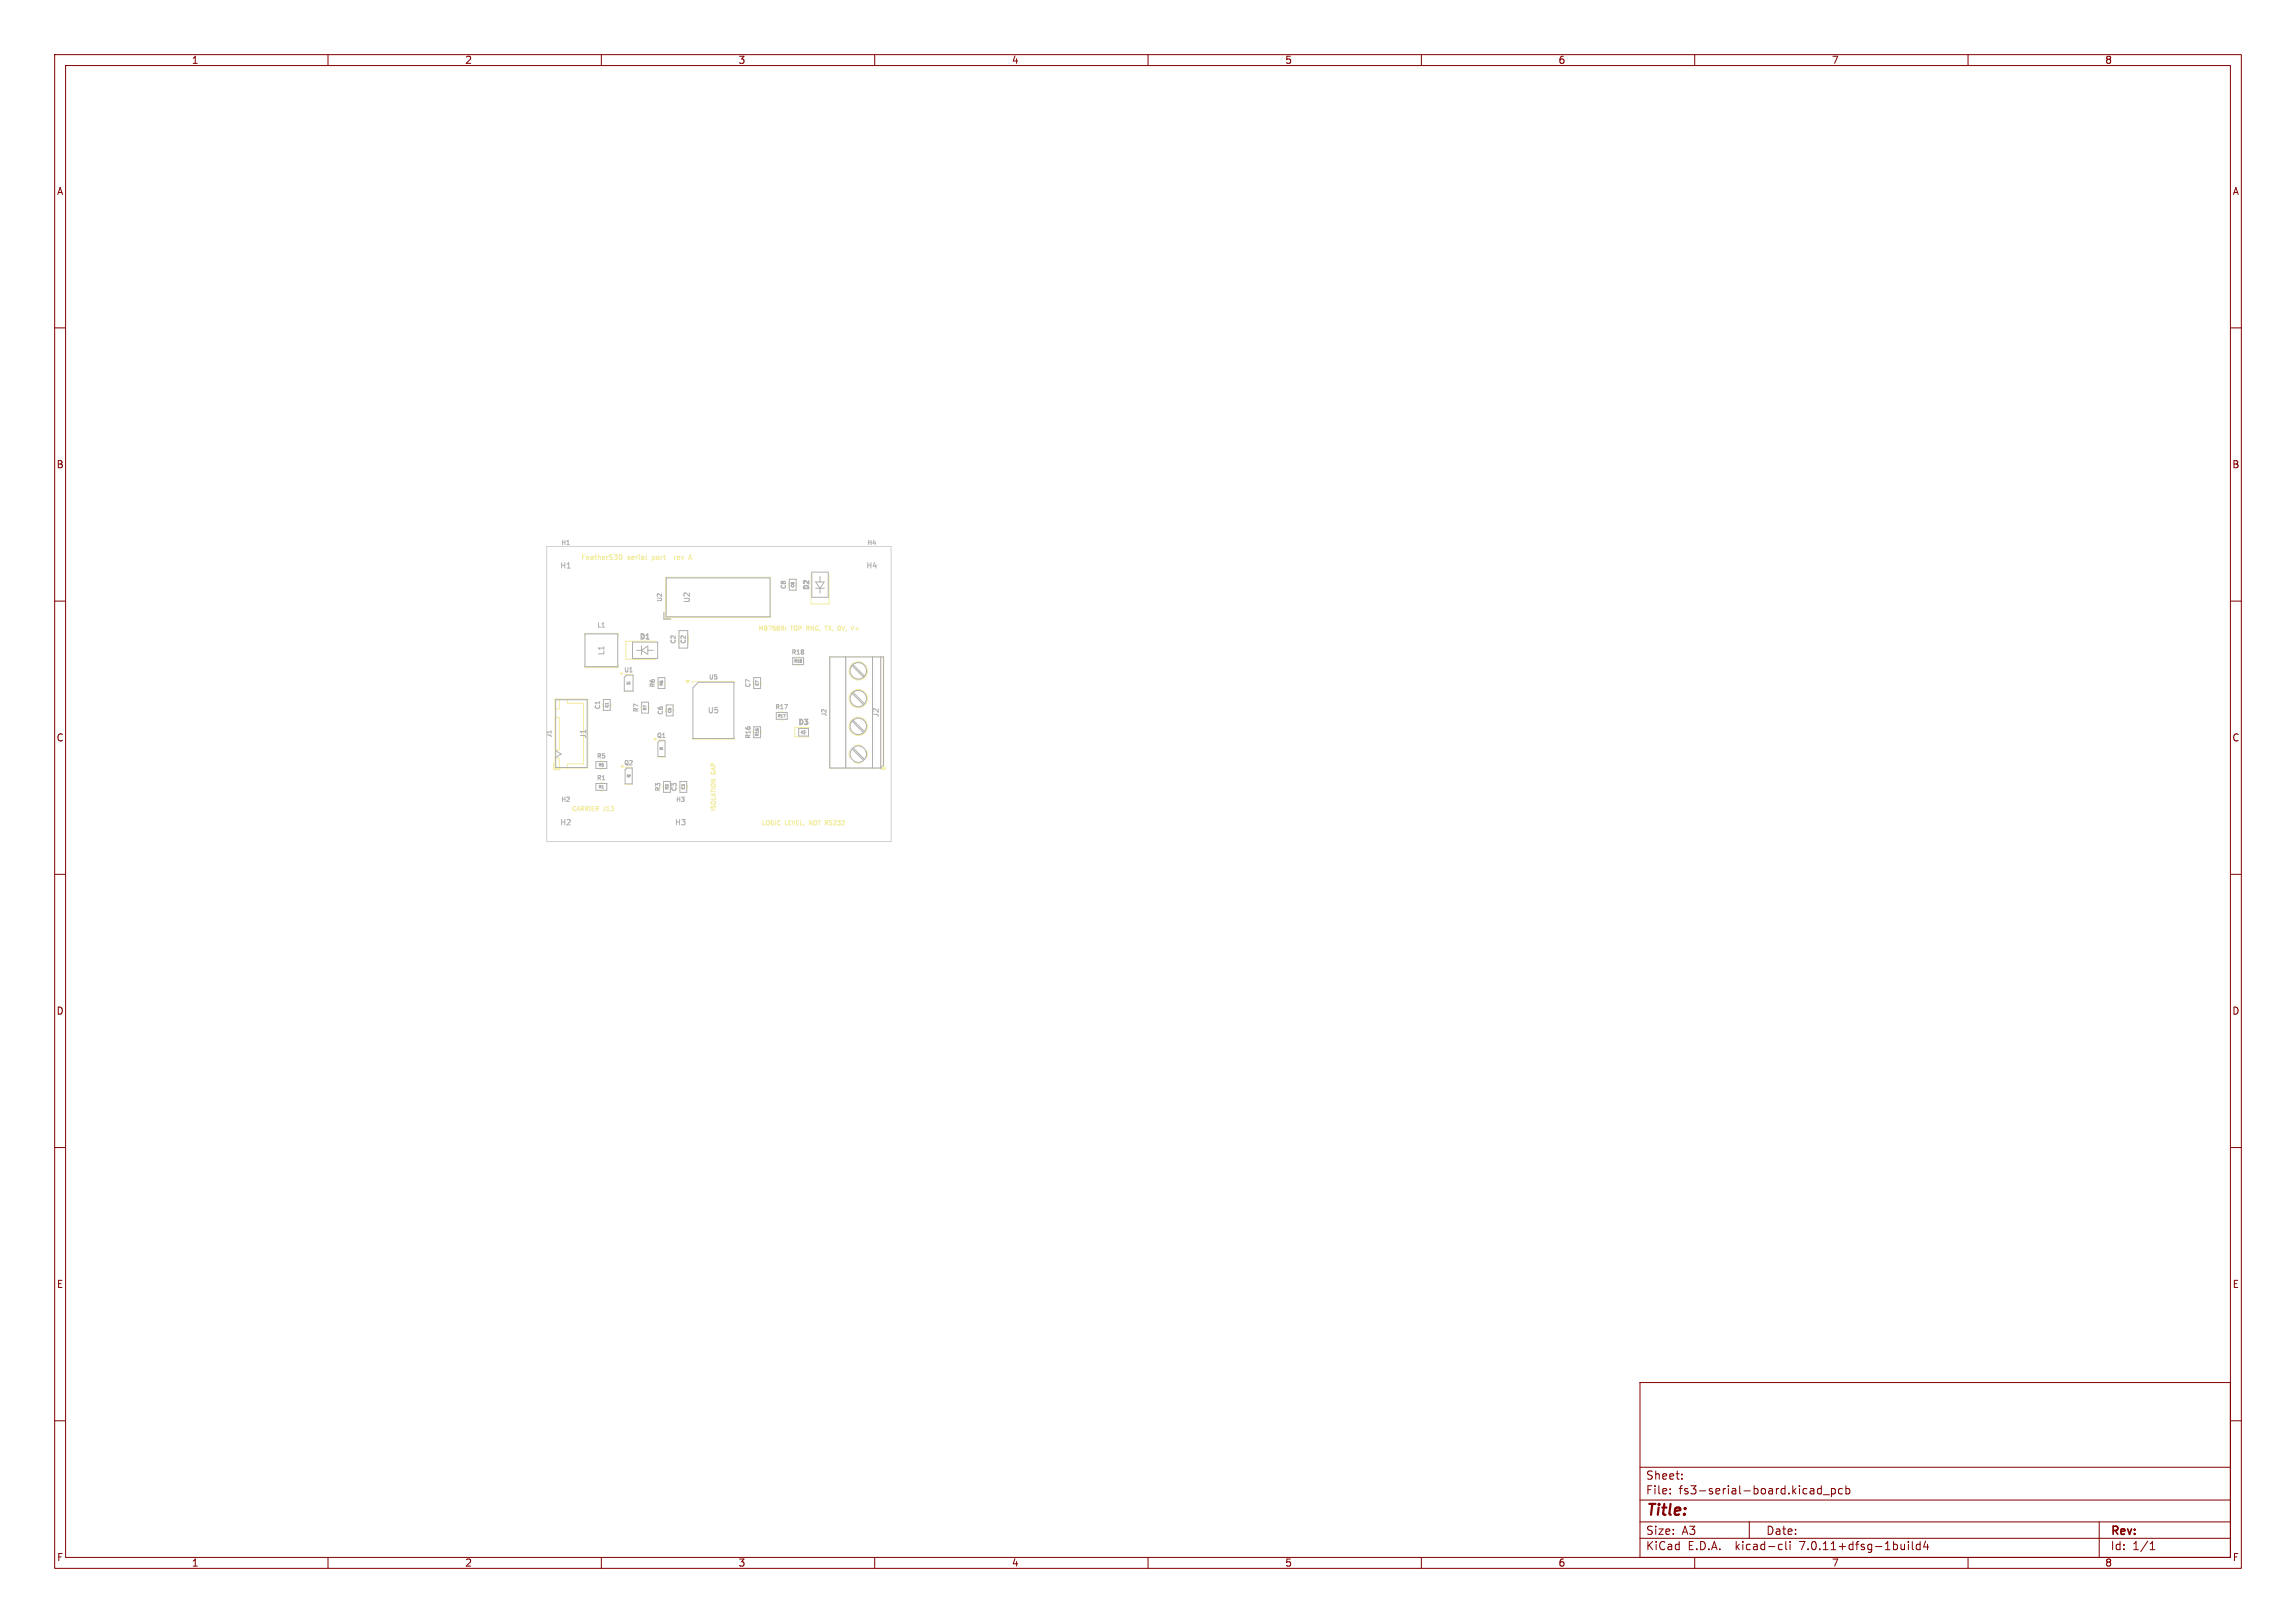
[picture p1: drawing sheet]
<svg xmlns="http://www.w3.org/2000/svg" width="420mm" height="297mm" viewBox="0 0 420 297" stroke-linecap="round" stroke-linejoin="round" font-family="sans-serif">
<defs><g id="words">
<text font-size="2.8" fill="#840000" x="301" y="277.9">Title:</text>
<g font-size="2.1" fill="#840000">
<text x="301" y="273.7">File:</text>
<text x="301" y="271">Sheet:</text>
<text x="307.1" y="273.7">fs3-serial-board.kicad_pcb</text>
<text x="301" y="281.1">Size:</text>
<text x="307.6" y="281.1">A3</text>
<text x="323" y="281.1">Date:</text>
<text x="386" y="281.3">Rev:</text>
<text x="301" y="283.9">KiCad</text>
<text x="308.7" y="283.9">E.D.A.</text>
<text x="317.6" y="283.9">kicad-cli</text>
<text x="329.4" y="283.9">7.0.11+dfsg-1build4</text>
<text x="386" y="283.9">Id:</text>
<text x="390.1" y="283.9">1/1</text>
</g>
<g font-size="1.8" fill="#840000">
<text x="35" y="11.9">1</text>
<text x="85" y="11.9">2</text>
<text x="135" y="11.9">3</text>
<text x="185" y="11.9">4</text>
<text x="235" y="11.9">5</text>
<text x="285" y="11.9">6</text>
<text x="335" y="11.9">7</text>
<text x="385" y="11.9">8</text>
<text x="10.3" y="35.9">A</text>
<text x="408.3" y="35.9">A</text>
<text x="10.3" y="85.9">B</text>
<text x="408.2" y="85.9">B</text>
<text x="10.3" y="135.9">C</text>
<text x="408.2" y="135.9">C</text>
<text x="10.3" y="185.9">D</text>
<text x="408.2" y="185.9">D</text>
<text x="10.3" y="235.9">E</text>
<text x="408.3" y="235.9">E</text>
<text x="10.3" y="285.9">F</text>
<text x="35" y="286.9">1</text>
<text x="85" y="286.9">2</text>
<text x="135" y="286.9">3</text>
<text x="185" y="286.9">4</text>
<text x="235" y="286.9">5</text>
<text x="285" y="286.9">6</text>
<text x="335" y="286.9">7</text>
<text x="385" y="286.9">8</text>
<text x="408.3" y="285.9">F</text>
</g>
<g font-size="1.4" fill="#afafaf">
<text x="102.4" y="104.2">H1</text>
<text x="158.4" y="104.2">H4</text>
<text x="126.4" y="110.4" transform="rotate(-90 126.4 110.4)">U2</text>
<text x="148.2" y="108.1" transform="rotate(-90 148.2 108.1)">D2</text>
<text x="116.9" y="117.2">D1</text>
<text x="110.7" y="120" transform="rotate(-90 110.7 120)">L1</text>
<text x="129.4" y="130.7">U5</text>
<text x="160.9" y="131.4" transform="rotate(-90 160.9 131.4)">J2</text>
<text x="107.4" y="135.2" transform="rotate(-90 107.4 135.2)">J1</text>
<text x="145.9" y="132.9">D3</text>
<text x="102.4" y="151.2">H2</text>
<text x="123.4" y="151.2">H3</text>
</g>
<g font-size="1.3" fill="#f2eda1">
<text x="106.2" y="102.7">FeatherS3D</text>
<text x="114.8" y="102.7">serial</text>
<text x="119.5" y="102.7">port</text>
<text x="124" y="102.7">rev</text>
</g>
<g font-size="1.1" fill="#afafaf">
<text x="102.6" y="99.9">H1</text>
<text x="158.6" y="99.9">H4</text>
<text x="143.9" y="107.9" transform="rotate(-90 143.9 107.9)">C8</text>
<text x="121.2" y="110.2" transform="rotate(-90 121.2 110.2)">U2</text>
<text x="109.2" y="115">L1</text>
<text x="123.7" y="117.9" transform="rotate(-90 123.7 117.9)">C2</text>
<text x="125.6" y="117.9" transform="rotate(-90 125.6 117.9)">C2</text>
<text x="144.7" y="119.9">R18</text>
<text x="114.1" y="123.2">U1</text>
<text x="119.9" y="125.9" transform="rotate(-90 119.9 125.9)">R6</text>
<text x="129.6" y="124.5">U5</text>
<text x="137.4" y="125.9" transform="rotate(-90 137.4 125.9)">C7</text>
<text x="109.9" y="129.9" transform="rotate(-90 109.9 129.9)">C1</text>
<text x="116.9" y="130.4" transform="rotate(-90 116.9 130.4)">R7</text>
<text x="121.4" y="130.9" transform="rotate(-90 121.4 130.9)">C6</text>
<text x="141.7" y="129.9">R17</text>
<text x="151.3" y="131.2" transform="rotate(-90 151.3 131.2)">J2</text>
<text x="101" y="135" transform="rotate(-90 101 135)">J1</text>
<text x="120.1" y="135.2">Q1</text>
<text x="137.4" y="135.3" transform="rotate(-90 137.4 135.3)">R16</text>
<text x="109.1" y="142.9">R1</text>
<text x="109.1" y="138.9">R5</text>
<text x="114.1" y="140.2">Q2</text>
<text x="102.6" y="146.9">H2</text>
<text x="120.9" y="144.9" transform="rotate(-90 120.9 144.9)">R3</text>
<text x="123.6" y="146.9">H3</text>
<text x="123.9" y="144.9" transform="rotate(-90 123.9 144.9)">C3</text>
</g>
<g font-size="1.1" fill="#f2eda1">
<text x="138.6" y="115.6">MB7569:</text>
<text x="144.6" y="115.6">TOP RNG,</text>
<text x="151.3" y="115.6">TX,</text>
<text x="153.8" y="115.6">0V,</text>
<text x="156.5" y="115.6">V+</text>
<text x="131.1" y="141.7" transform="rotate(-90 131.1 141.7)">GAP</text>
<text x="104.5" y="148.6">CARRIER</text>
<text x="110.3" y="148.6">J13</text>
<text x="131.1" y="148.5" transform="rotate(-90 131.1 148.5)">ISOLATION</text>
<text x="139.3" y="151.2">LOGIC</text>
<text x="143.6" y="151.2">LEVEL,</text>
<text x="148.2" y="151.2">NOT RS232</text>
</g>
<g font-size=".7" fill="#afafaf">
<text x="145.4" y="107.6" transform="rotate(-90 145.4 107.6)">C8</text>
<text x="121.4" y="125.6" transform="rotate(-90 121.4 125.6)">R6</text>
<text x="138.9" y="125.6" transform="rotate(-90 138.9 125.6)">C7</text>
<text x="145.2" y="121.4">R18</text>
<text x="111.4" y="129.6" transform="rotate(-90 111.4 129.6)">C1</text>
<text x="118.4" y="130.1" transform="rotate(-90 118.4 130.1)">R7</text>
<text x="122.9" y="130.6" transform="rotate(-90 122.9 130.6)">C6</text>
<text x="142.2" y="131.4">R17</text>
<text x="138.9" y="134.8" transform="rotate(-90 138.9 134.8)">R16</text>
<text x="109.4" y="140.4">R5</text>
<text x="109.4" y="144.4">R1</text>
<text x="122.4" y="144.6" transform="rotate(-90 122.4 144.6)">R3</text>
<text x="125.4" y="144.6" transform="rotate(-90 125.4 144.6)">C3</text>
</g>
<text font-size=".6" fill="#afafaf" x="114.5" y="125.3">U1</text>
<g font-size=".4" fill="#afafaf">
<text x="120.6" y="137.2">Q1</text>
<text x="114.6" y="142.2">Q2</text>
</g>
</g></defs>
<g fill="none" stroke="#840000" stroke-width=".18">
<path d="M10 10h400v277h-400zM12 12h396v273h-396zM60 10v2M110 10v2M160 10v2M210 10v2M260 10v2M310 10v2M360 10v2M10 60h2M408 60h2M10 110h2"/>
<path d="M408 110h2M10 160h2M408 160h2M10 210h2M408 210h2M10 260h2M300 253h108v32h-108zM408 260h2M300 278.5h108M300 274.5h108M300 268.5h108M305.5 273.2v.2"/>
<path d="M305.5 272.5v.1M307.7 270.5v.2M307.7 269.8v.1M320 278.5v3M333.2 271.9v1.5M333.2 272.5l-.5-.1-.3 .3v.4l.2 .2h.6M333.5 273.5h1.2M335 272.5l.4-.1 .3 .3v.4l-.1 .2h-.6M335 272.4v1.5M337 272.5l-.4-.1-.3 .3v.4l.1 .2h.6M337.7 272.5l.4-.1 .3 .3v.4l-.2 .2h-.5M337.7 271.9v1.5"/>
<path d="M384 278.5v6.5M60 285v2M110 285v2M160 285v2M210 285v2M260 285v2M300 281.5h108M310 285v2M325.6 282.6l.4 .1M326 283.5l-.4 .1M326.7 282.1v1.3l.2 .2M327.4 282.1v.1"/>
<path d="M327.4 282.6v1M349.1 282.1v.1M349.1 282.6v1M349.8 282.1v1.3l.2 .2M351.2 282.7l-.4-.1-.3 .3v.4l.2 .2h.5M351.2 282.1v1.5M352.2 282l-.3 1.1h.9M352.6 282.6v1M360 285v2M393.3 283.6h.9M393.3 282.5l.4-.4v1.5"/>
</g>
<g fill="none" stroke="#f2eda1" stroke-width=".18">
<path d="M106.9 116.4v-.5h6.2v.5M113.3 101.5a.45 .45 0 0 1 .5 .5 .45 .45 0 0 1-.5 .4M118.2 101.5v.8l.1 .1M120 117.4h-5.5v3.3h5.5M121.5 112v1.3h1.2M121.8 105.6h19.2v7.4h-19.2zM123.4 101.8v.6M123.7 101.8l-.3 .2M126 102.4l.3-.9 .3 .9M126.1 102.2h.4M143.7 115.3v.1M143.7 114.9h.1"/>
<path d="M145.7 106.7v.6M148.3 105v5.5h3.3v-5.5M150.9 114.6h.4M153.3 115.1l.1 .2 .2 .1M153.6 114.6h-.2l-.1 .3M155.7 114.6l.2 .8 .3-.8M101.2 139.6v1.3h1.3M101.5 127.9h6v12.7h-6zM101.5 138.8h.8v1.7h-.8zM101.5 127.9v1.9h.8v-1.9M101.5 131.2h.8v6h-.8zM103.8 127.9v.8h3v11.1h-3v.7"/>
<path d="M106.9 121.7v.4h6.2v-.4M111.7 128.7v.6M114.2 126.6h1.6M115 123.4h.8M118.7 129.3v.4M120.4 138.6h1.2M121.7 124.8v.4M123.2 129.7v.6M126.6 125v-.3h7.8v.3M126.6 135v.3h7.8v-.3M139.2 124.7v.6M139.2 133.8v.4"/>
<path d="M142.8 131.7h.4M145.8 121.7h.4M148 133.2h-2.6v1.7h2.6M151.7 120.2h10v20.4h-10zM154.7 120.2v20.4M155.5 137.3l-.2 .6 .2 .8M155.7 131.8l.1 .1M155.7 126.8h.1M155.7 121.7h.1M155.9 131.6l.1 .1M155.9 126.6h.1M155.9 121.5h.1"/>
<path d="M156.3 139.5l.6 .2 .8-.2M156.3 136.5l.8-.2 .6 .2M158 134.1l.1 .1M158 129.1h.1M158 124h.1M158.2 134h.1M158.2 128.9h.1M158.2 123.8h.1M158.5 137.3l.2 .7M158.7 138l-.2 .7M159.6 120.2v20.4M161.1 120.2v20.4"/>
<path d="M109.8 144.7h.4M109.8 140.7h.4M114.4 143.6h1.3M125.7 143.7v.6M161.9 140.3v.5h-.7"/>
<circle cx="157" cy="132.9" r="1.68"/>
<circle cx="157" cy="122.8" r="1.68"/>
<circle cx="157" cy="127.8" r="1.68"/>
</g>
<g fill="#f2eda1" stroke="#f2eda1" stroke-width=".18">
<path d="M113.5 123.2h.4l-.2 .3z"/>
<path d="M113.6 140.2h.5l-.3 .3z"/>
<path d="M125.4 124.5h.7l-.3 .5z"/>
<path d="M119.6 135.2h.5l-.3 .3z"/>
</g>
<g fill="#fff" stroke="#fff" stroke-width=".18">
<circle cx="124.3" cy="129.3" r=".15"/>
<circle cx="111.9" cy="143.9" r=".15"/>
<circle cx="114.1" cy="142" r=".15"/>
<circle cx="125.9" cy="135.3" r=".15"/>
<circle cx="111" cy="126.9" r=".15"/>
<circle cx="112.7" cy="125" r=".15"/>
<circle cx="125" cy="114.4" r=".15"/>
<circle cx="118" cy="127.6" r=".15"/>
<circle cx="122.5" cy="127.9" r=".15"/>
<circle cx="118.7" cy="131.9" r=".15"/>
<circle cx="115.9" cy="131.9" r=".15"/>
<circle cx="118.8" cy="138.9" r=".15"/>
<circle cx="118.8" cy="137.1" r=".15"/>
<circle cx="138.5" cy="123" r=".15"/>
<circle cx="147.2" cy="134" r=".15"/>
<circle cx="135.2" cy="135.3" r=".15"/>
<circle cx="151.4" cy="105" r=".15"/>
<circle cx="138.5" cy="132" r=".15"/>
<circle cx="145" cy="105" r=".15"/>
<circle cx="149" cy="128.6" r=".15"/>
<circle cx="147.6" cy="130" r=".15"/>
<circle cx="124.5" cy="150.5" r="1.6"/>
<circle cx="103.5" cy="150.5" r="1.6"/>
<circle cx="103.5" cy="103.5" r="1.6"/>
<circle cx="159.5" cy="103.5" r="1.6"/>
<circle cx="104" cy="138" r=".47"/>
<circle cx="104" cy="135.5" r=".48"/>
<circle cx="104" cy="133" r=".47"/>
<circle cx="104" cy="130.5" r=".48"/>
<circle cx="124.1" cy="107" r=".42"/>
<circle cx="126.7" cy="107" r=".42"/>
<circle cx="134.3" cy="107" r=".42"/>
<circle cx="136.8" cy="107" r=".42"/>
<circle cx="139.4" cy="107" r=".42"/>
<circle cx="157" cy="138" r=".65"/>
<circle cx="157" cy="132.9" r=".65"/>
<circle cx="157" cy="127.8" r=".65"/>
<circle cx="157" cy="122.8" r=".65"/>
</g>
<g fill="none" stroke="#afafaf" stroke-width=".18">
<path d="M107 116h6v6h-6zM115.7 117.5h4.6v3h-4.6zM116.4 119h1M117.4 118.2v1.6M117.4 119l1.1-.8v1.6zM118.5 119h1M121.5 112v1.3h1.2M121.9 105.8h19v7.1h-19zM124.2 115.4h1.6v3.2h-1.6zM144.4 106h1.2v2h-1.2zM148.5 104.7h3v4.6h-3zM149.2 107.6h1.6"/>
<path d="M149.2 106.5h1.6l-.8 1.1zM150 105.5v1M150 107.6v1M101.7 128.1h5.7v12.4h-5.7zM101.7 137.4l1 .6-1 .6M109 139.4h2v1.2h-2zM110.4 128h1.2v2h-1.2zM114.2 123.9l.4-.4h1.2v3h-1.6zM117.4 128.5h1.2v2h-1.2zM120.4 124h1.2v2h-1.2zM120.7 135.5l-.3 .4v2.6h1.2v-3M121.9 129h1.2v2h-1.2z"/>
<path d="M127.8 124.8h6.4v10.4h-7.4v-9.4zM137.9 124h1.2v2h-1.2zM137.9 133h1.2v2h-1.2zM142 130.4h2v1.2h-2zM145 120.4h2v1.2h-2zM146.1 133.3v1.4h1.8v-1.4M146.5 134h.2M146.7 133.6v.7M146.7 134l.5-.4v.7zM147.2 134h.3M151.8 120.2h9.8v19.8l-.5 .5h-9.3zM154.7 120.2v20.3"/>
<path d="M155.9 137l2.1 2.1M155.9 132l2.1 2.1M155.9 126.9l2.1 2.1M155.9 121.8l2.1 2.1M156 136.9l2.1 2.1M156 131.8l2.1 2.1M156 126.7l2.1 2.1M156 121.6l2.1 2.1M159.6 120.2v20.3M161.1 120.2v20.3M109 143.4h2v1.2h-2zM114.7 140.5l-.3 .4v2.6h1.3v-3"/>
<path d="M121.4 143h1.2v2h-1.2zM124.4 143h1.2v2h-1.2z"/>
<circle cx="157" cy="122.8" r="1.5"/>
<circle cx="157" cy="127.8" r="1.5"/>
<circle cx="157" cy="138" r="1.5"/>
<circle cx="157" cy="132.9" r="1.5"/>
</g>
<path d="M100 100h63v54h-63z" fill="none" stroke="#d0d2cd" stroke-width=".18"/>
<use href="#words"/>
</svg>
